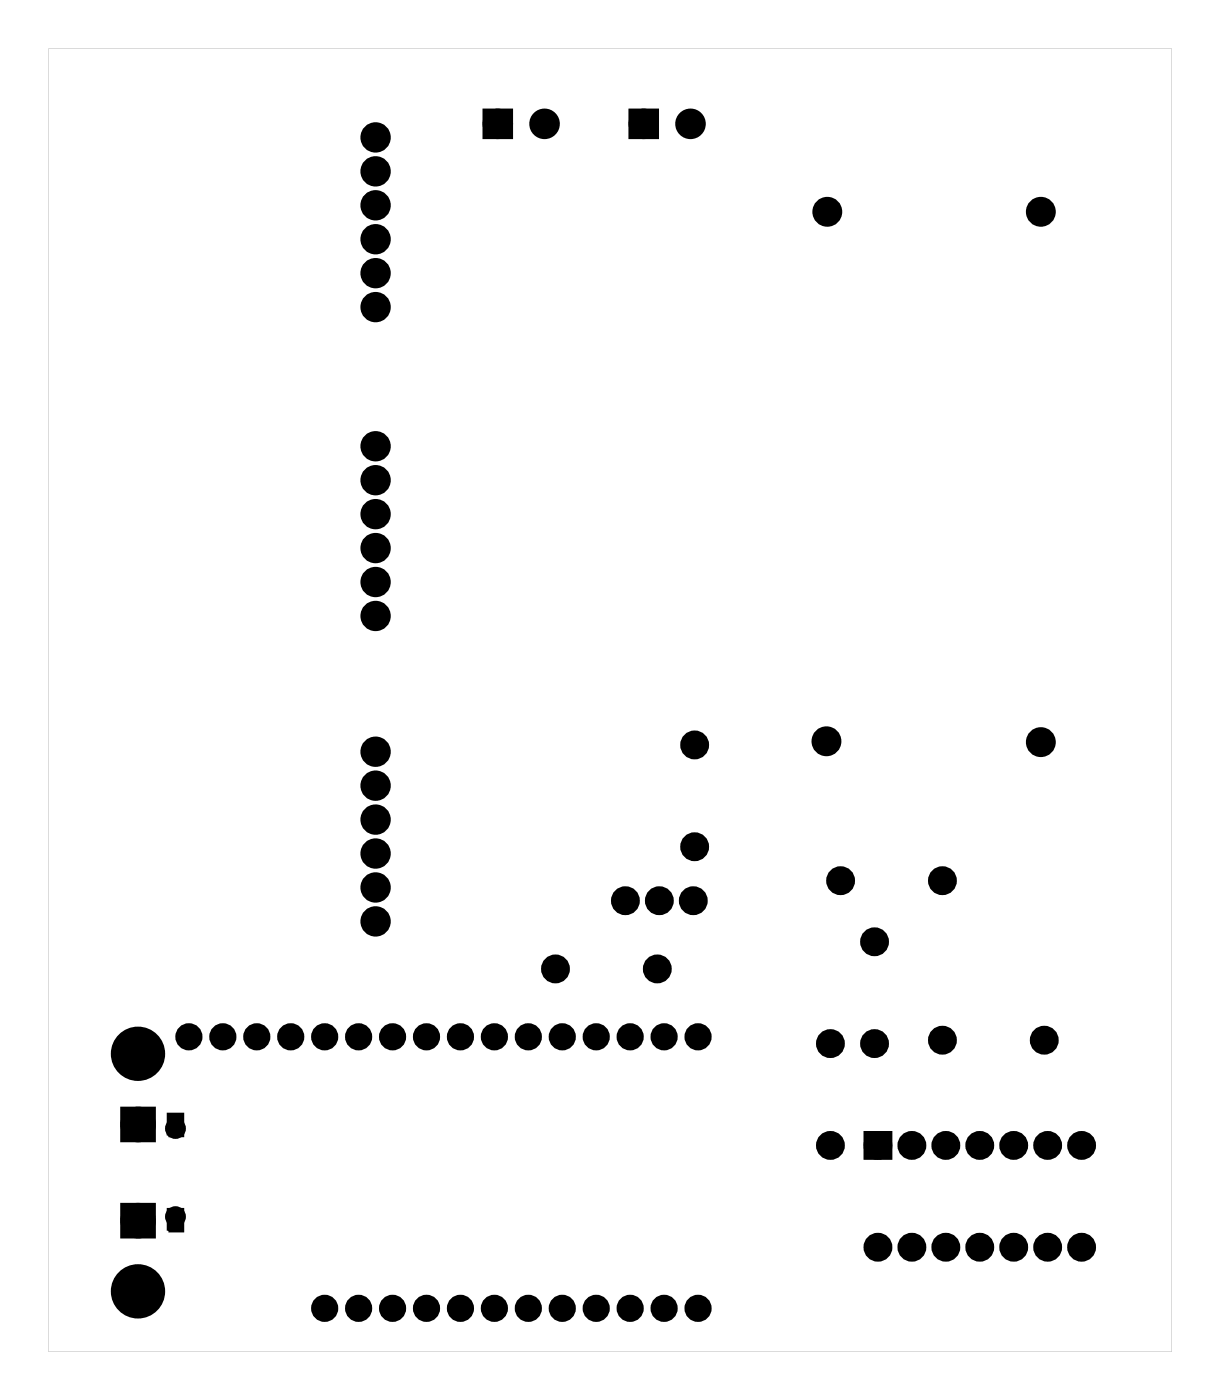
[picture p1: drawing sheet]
<svg xmlns="http://www.w3.org/2000/svg" width="91mm" height="105mm" viewBox="0 0 91 105" stroke-linecap="round" stroke-linejoin="round" font-family="sans-serif">
<g fill="#000">
<path d="M36.5 8.5h1.5v1.5h-1.5zM47.4 8.5h1.5v1.5h-1.5zM9.5 83.3h1.7v1.7h-1.7zM9.5 90.5h1.7v1.7h-1.7zM65 85h1.4v1.4h-1.4z"/>
<path d="M3.6 3.6v97.6h84.1v-97.6zM3.6 3.6h84.1v97.6h-84.1z"/>
<path d="M12.6 83.4v1.6h1.1v-1.6zM12.6 84.5a.55 .55 0 0 1 1.1 0 .55 .55 0 0 1-1.1 0z"/>
<path d="M12.6 90.5v1.6h1.1v-1.6zM12.6 91.1a.55 .55 0 0 1 1.1 0 .55 .55 0 0 1-1.1 0z"/>
</g>
<g fill="#000">
<circle cx="28.1" cy="17.9" r=".75"/>
<circle cx="28.1" cy="12.8" r=".75"/>
<circle cx="28.1" cy="10.3" r=".75"/>
<circle cx="28.1" cy="15.4" r=".75"/>
<circle cx="37.3" cy="9.3" r=".76"/>
<circle cx="40.8" cy="9.3" r=".76"/>
<circle cx="48.2" cy="9.3" r=".76"/>
<circle cx="51.7" cy="9.3" r=".76"/>
<circle cx="61.9" cy="15.9" r=".74"/>
<circle cx="77.9" cy="15.9" r=".74"/>
<circle cx="28.1" cy="35.9" r=".75"/>
<circle cx="28.1" cy="23" r=".75"/>
<circle cx="28.1" cy="20.4" r=".75"/>
<circle cx="28.1" cy="33.4" r=".75"/>
<circle cx="28.1" cy="38.5" r=".75"/>
<circle cx="28.1" cy="46.1" r=".75"/>
<circle cx="28.1" cy="43.6" r=".75"/>
<circle cx="28.1" cy="56.3" r=".75"/>
<circle cx="28.1" cy="41" r=".75"/>
<circle cx="28.1" cy="58.8" r=".75"/>
<circle cx="52" cy="55.8" r=".7"/>
<circle cx="61.8" cy="55.5" r=".74"/>
<circle cx="77.9" cy="55.5" r=".74"/>
<circle cx="10.3" cy="78.9" r="1.58"/>
<circle cx="14.1" cy="77.6" r=".69"/>
<circle cx="16.7" cy="77.6" r=".69"/>
<circle cx="19.2" cy="77.6" r=".69"/>
<circle cx="21.8" cy="77.6" r=".69"/>
<circle cx="24.3" cy="77.6" r=".69"/>
<circle cx="26.8" cy="77.6" r=".69"/>
<circle cx="28.1" cy="69" r=".75"/>
<circle cx="28.1" cy="61.3" r=".75"/>
<circle cx="28.1" cy="63.9" r=".75"/>
<circle cx="28.1" cy="66.4" r=".75"/>
<circle cx="29.4" cy="77.6" r=".69"/>
<circle cx="31.9" cy="77.6" r=".69"/>
<circle cx="34.5" cy="77.6" r=".69"/>
<circle cx="37" cy="77.6" r=".69"/>
<circle cx="39.5" cy="77.6" r=".69"/>
<circle cx="41.6" cy="72.5" r=".7"/>
<circle cx="42.1" cy="77.6" r=".69"/>
<circle cx="44.6" cy="77.6" r=".69"/>
<circle cx="46.8" cy="67.4" r=".7"/>
<circle cx="47.2" cy="77.6" r=".69"/>
<circle cx="49.2" cy="72.5" r=".7"/>
<circle cx="49.3" cy="67.4" r=".7"/>
<circle cx="49.7" cy="77.6" r=".69"/>
<circle cx="51.9" cy="67.4" r=".7"/>
<circle cx="52" cy="63.4" r=".7"/>
<circle cx="52.2" cy="77.6" r=".69"/>
<circle cx="62.1" cy="78.1" r=".7"/>
<circle cx="62.9" cy="65.9" r=".7"/>
<circle cx="65.4" cy="70.5" r=".7"/>
<circle cx="65.4" cy="78.1" r=".7"/>
<circle cx="70.5" cy="77.8" r=".7"/>
<circle cx="70.5" cy="65.9" r=".7"/>
<circle cx="78.1" cy="77.8" r=".7"/>
<circle cx="10.3" cy="96.6" r="1.58"/>
<circle cx="10.3" cy="91.4" r=".83"/>
<circle cx="10.3" cy="84.2" r=".83"/>
<circle cx="13.1" cy="91.1" r=".53"/>
<circle cx="13.1" cy="84.5" r=".53"/>
<circle cx="24.3" cy="97.9" r=".69"/>
<circle cx="26.8" cy="97.9" r=".69"/>
<circle cx="29.4" cy="97.9" r=".69"/>
<circle cx="31.9" cy="97.9" r=".69"/>
<circle cx="34.5" cy="97.9" r=".69"/>
<circle cx="37" cy="97.9" r=".69"/>
<circle cx="39.5" cy="97.9" r=".69"/>
<circle cx="42.1" cy="97.9" r=".69"/>
<circle cx="44.6" cy="97.9" r=".69"/>
<circle cx="47.2" cy="97.9" r=".69"/>
<circle cx="49.7" cy="97.9" r=".69"/>
<circle cx="52.2" cy="97.9" r=".69"/>
<circle cx="62.1" cy="85.7" r=".7"/>
<circle cx="65.7" cy="93.3" r=".7"/>
<circle cx="65.7" cy="85.7" r=".7"/>
<circle cx="68.2" cy="93.3" r=".7"/>
<circle cx="68.2" cy="85.7" r=".7"/>
<circle cx="70.8" cy="93.3" r=".7"/>
<circle cx="70.8" cy="85.7" r=".7"/>
<circle cx="73.3" cy="93.3" r=".7"/>
<circle cx="73.3" cy="85.7" r=".7"/>
<circle cx="75.9" cy="93.3" r=".7"/>
<circle cx="75.9" cy="85.7" r=".7"/>
<circle cx="78.4" cy="93.3" r=".7"/>
<circle cx="78.4" cy="85.7" r=".7"/>
<circle cx="80.9" cy="93.3" r=".7"/>
<circle cx="80.9" cy="85.7" r=".7"/>
</g>
<g fill="none" stroke="#000" stroke-width=".64" stroke-linecap="butt">
<circle cx="14.1" cy="77.6" r=".69"/>
<circle cx="16.7" cy="77.6" r=".69"/>
<circle cx="19.2" cy="77.6" r=".69"/>
<circle cx="21.8" cy="77.6" r=".69"/>
<circle cx="24.3" cy="77.6" r=".69"/>
<circle cx="26.8" cy="77.6" r=".69"/>
<circle cx="29.4" cy="77.6" r=".69"/>
<circle cx="31.9" cy="77.6" r=".69"/>
<circle cx="34.5" cy="77.6" r=".69"/>
<circle cx="37" cy="77.6" r=".69"/>
<circle cx="39.5" cy="77.6" r=".69"/>
<circle cx="42.1" cy="77.6" r=".69"/>
<circle cx="44.6" cy="77.6" r=".69"/>
<circle cx="47.2" cy="77.6" r=".69"/>
<circle cx="49.7" cy="77.6" r=".69"/>
<circle cx="52.2" cy="77.6" r=".69"/>
<circle cx="24.3" cy="97.9" r=".69"/>
<circle cx="26.8" cy="97.9" r=".69"/>
<circle cx="29.4" cy="97.9" r=".69"/>
<circle cx="31.9" cy="97.9" r=".69"/>
<circle cx="34.5" cy="97.9" r=".69"/>
<circle cx="37" cy="97.9" r=".69"/>
<circle cx="39.5" cy="97.9" r=".69"/>
<circle cx="42.1" cy="97.9" r=".69"/>
<circle cx="44.6" cy="97.9" r=".69"/>
<circle cx="47.2" cy="97.9" r=".69"/>
<circle cx="49.7" cy="97.9" r=".69"/>
<circle cx="52.2" cy="97.9" r=".69"/>
</g>
<g fill="none" stroke="#000" stroke-width="1" stroke-linecap="butt">
<path d="M9.5 83.3h1.7v1.7h-1.7zM9.5 90.5h1.7v1.7h-1.7z"/>
<circle cx="10.3" cy="91.4" r=".83"/>
<circle cx="10.3" cy="84.2" r=".83"/>
</g>
<g fill="none" stroke="#000" stroke-width=".91" stroke-linecap="butt">
<circle cx="10.3" cy="78.9" r="1.58"/>
<circle cx="10.3" cy="96.6" r="1.58"/>
</g>
<g fill="none" stroke="#000" stroke-width=".51">
<circle cx="13.1" cy="84.5" r=".53"/>
<circle cx="13.1" cy="91.1" r=".53"/>
</g>
<g fill="none" stroke="#000" stroke-width=".25">
<path d="M12.6 83.4h1.1v1.6h-1.1zM12.6 90.5h1.1v1.6h-1.1z"/>
<circle cx="13.1" cy="84.5" r=".53"/>
<circle cx="13.1" cy="91.1" r=".53"/>
</g>
<g fill="none" stroke="#000" stroke-width=".76" stroke-linecap="butt">
<path d="M36.5 8.5h1.5v1.5h-1.5zM47.4 8.5h1.5v1.5h-1.5zM65 85h1.4v1.4h-1.4z"/>
<circle cx="28.1" cy="17.9" r=".75"/>
<circle cx="28.1" cy="15.4" r=".75"/>
<circle cx="28.1" cy="12.8" r=".75"/>
<circle cx="28.1" cy="10.3" r=".75"/>
<circle cx="37.3" cy="9.3" r=".76"/>
<circle cx="40.8" cy="9.3" r=".76"/>
<circle cx="48.2" cy="9.3" r=".76"/>
<circle cx="51.7" cy="9.3" r=".76"/>
<circle cx="61.9" cy="15.9" r=".74"/>
<circle cx="77.9" cy="15.9" r=".74"/>
<circle cx="28.1" cy="38.5" r=".75"/>
<circle cx="28.1" cy="23" r=".75"/>
<circle cx="28.1" cy="35.9" r=".75"/>
<circle cx="28.1" cy="33.4" r=".75"/>
<circle cx="28.1" cy="20.4" r=".75"/>
<circle cx="28.1" cy="41" r=".75"/>
<circle cx="28.1" cy="46.1" r=".75"/>
<circle cx="28.1" cy="56.3" r=".75"/>
<circle cx="28.1" cy="58.8" r=".75"/>
<circle cx="28.1" cy="43.6" r=".75"/>
<circle cx="52" cy="55.8" r=".7"/>
<circle cx="61.8" cy="55.5" r=".74"/>
<circle cx="77.9" cy="55.5" r=".74"/>
<circle cx="28.1" cy="63.9" r=".75"/>
<circle cx="28.1" cy="61.3" r=".75"/>
<circle cx="28.1" cy="69" r=".75"/>
<circle cx="28.1" cy="66.4" r=".75"/>
<circle cx="41.6" cy="72.5" r=".7"/>
<circle cx="46.8" cy="67.4" r=".7"/>
<circle cx="49.2" cy="72.5" r=".7"/>
<circle cx="49.3" cy="67.4" r=".7"/>
<circle cx="51.9" cy="67.4" r=".7"/>
<circle cx="52" cy="63.4" r=".7"/>
<circle cx="62.1" cy="78.1" r=".7"/>
<circle cx="62.9" cy="65.9" r=".7"/>
<circle cx="65.4" cy="78.1" r=".7"/>
<circle cx="65.4" cy="70.5" r=".7"/>
<circle cx="70.5" cy="65.9" r=".7"/>
<circle cx="70.5" cy="77.8" r=".7"/>
<circle cx="78.1" cy="77.8" r=".7"/>
<circle cx="62.1" cy="85.7" r=".7"/>
<circle cx="65.7" cy="93.3" r=".7"/>
<circle cx="65.7" cy="85.7" r=".7"/>
<circle cx="68.2" cy="93.3" r=".7"/>
<circle cx="68.2" cy="85.7" r=".7"/>
<circle cx="70.8" cy="93.3" r=".7"/>
<circle cx="70.8" cy="85.7" r=".7"/>
<circle cx="73.3" cy="93.3" r=".7"/>
<circle cx="73.3" cy="85.7" r=".7"/>
<circle cx="75.9" cy="93.3" r=".7"/>
<circle cx="75.9" cy="85.7" r=".7"/>
<circle cx="78.4" cy="93.3" r=".7"/>
<circle cx="78.4" cy="85.7" r=".7"/>
<circle cx="80.9" cy="93.3" r=".7"/>
<circle cx="80.9" cy="85.7" r=".7"/>
</g>
</svg>
